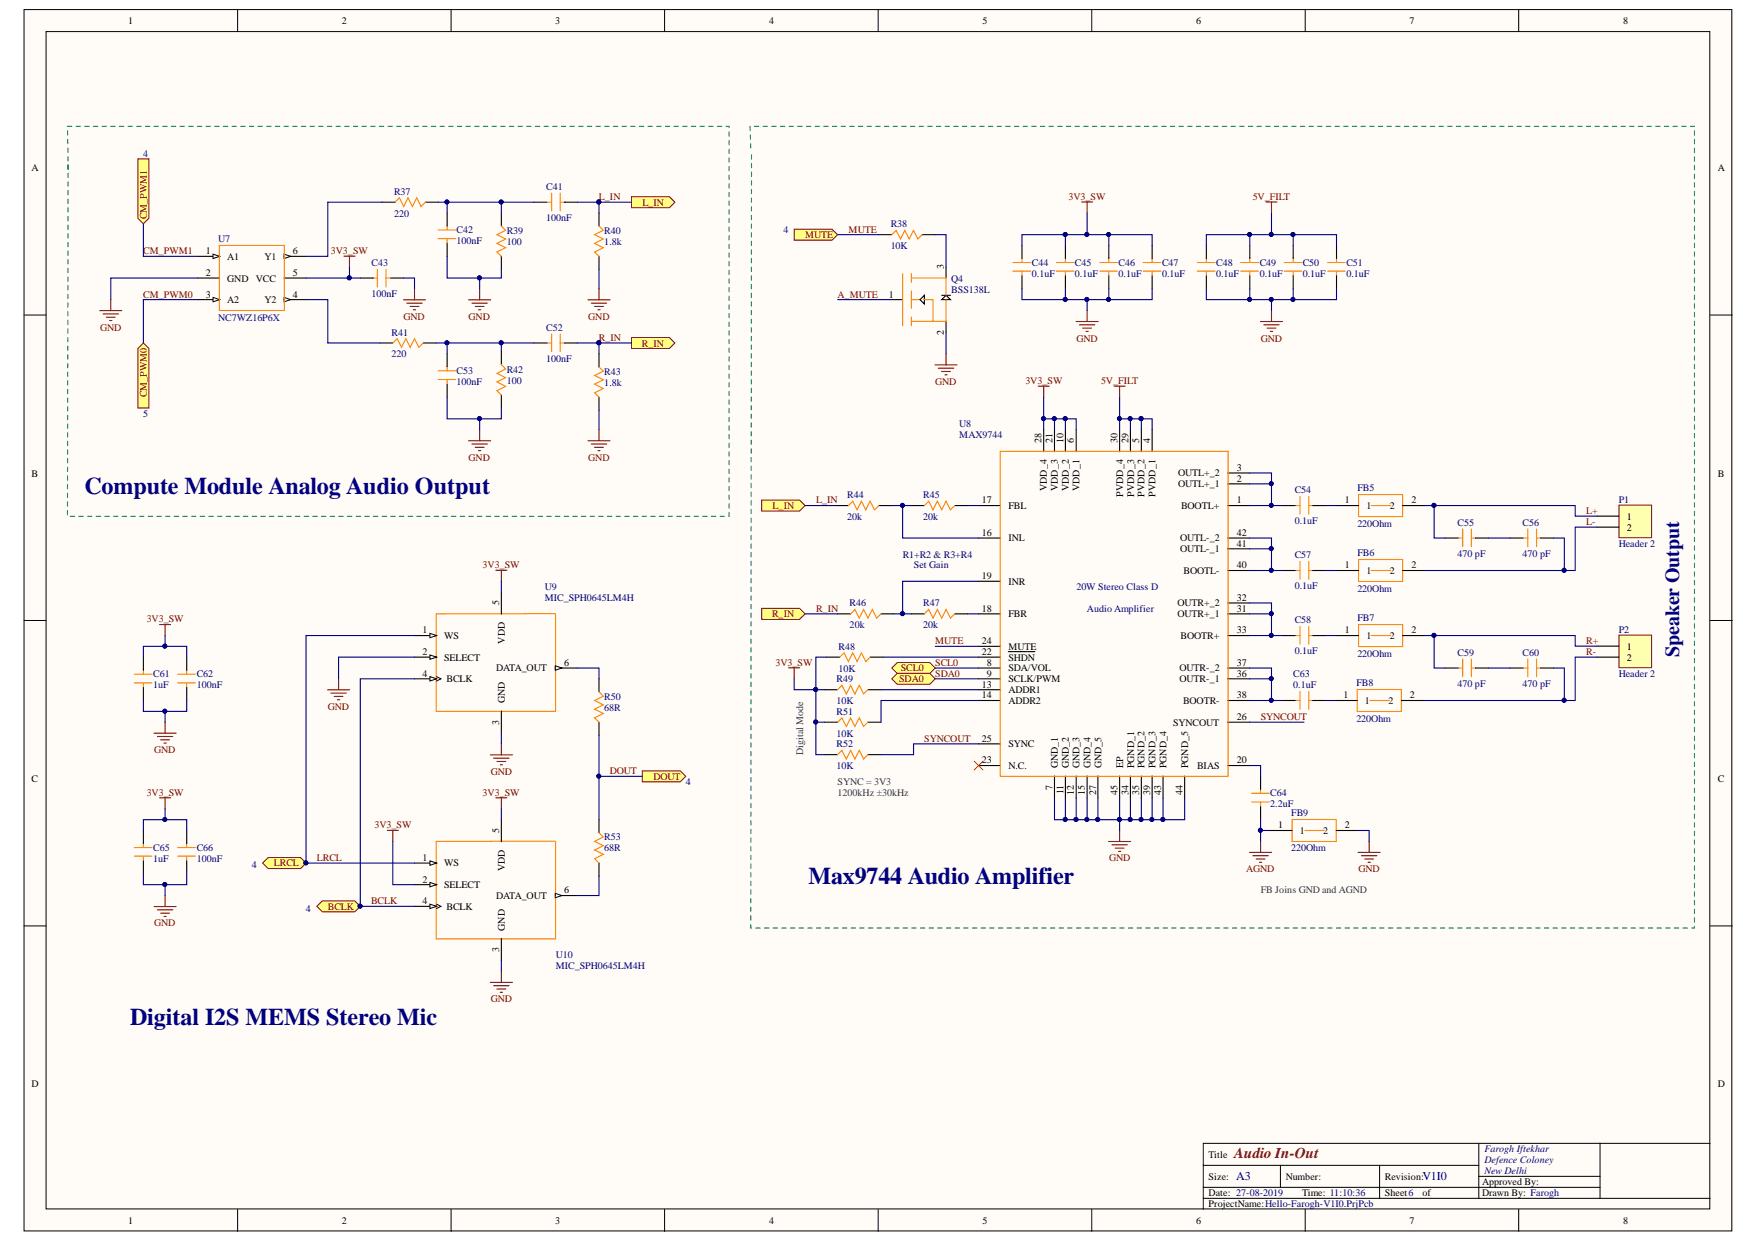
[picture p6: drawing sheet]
<svg xmlns="http://www.w3.org/2000/svg" width="297mm" height="210mm" viewBox="0 0 297 210" stroke-linecap="round" stroke-linejoin="round" font-family="sans-serif">
<defs><g id="words">
<g font-size="4.1" fill="#000080">
<text x="14.3" y="83.5">Compute Module Analog Audio Output</text>
<text x="136.6" y="149.4">Max9744 Audio Amplifier</text>
<text x="22" y="173.3">Digital I2S MEMS Stereo Mic</text>
</g>
<text font-size="3.4" fill="#000080" x="283.7" y="111.1" transform="rotate(-90 283.7 111.1)">Speaker Output</text>
<text font-size="2.5" fill="#800000" x="208.5" y="195.7">Audio In-Out</text>
<g font-size="2" fill="#000080">
<text x="208.9" y="199.5">A3</text>
<text x="240.3" y="199.5">V1I0</text>
</g>
<g font-size="1.7">
<text x="21.7" y="4.1">1</text>
<text x="57.8" y="4.1">2</text>
<text x="93.8" y="4.1">3</text>
<text x="129.9" y="4.1">4</text>
<text x="166" y="4.1">5</text>
<text x="202.1" y="4.1">6</text>
<text x="238.1" y="4.1">7</text>
<text x="274.3" y="4.1">8</text>
<text x="5.3" y="28.9">A</text>
<text x="290.3" y="28.9">A</text>
<text x="34.8" y="42.9">1</text>
<text x="34.8" y="46.7">2</text>
<text x="38.4" y="43.9">A1</text>
<text x="38.4" y="47.6">GND</text>
<text x="43.2" y="47.6">VCC</text>
<text x="44.7" y="43.9">Y1</text>
<text x="49.5" y="42.9">6</text>
<text x="49.5" y="46.7">5</text>
<text x="159.5" y="45.5" transform="rotate(-90 159.5 45.5)">3</text>
<text x="34.8" y="50.3">3</text>
<text x="38.4" y="51.2">A2</text>
<text x="44.7" y="51.2">Y2</text>
<text x="49.5" y="50.3">4</text>
<text x="150.2" y="50.3">1</text>
<text x="159.5" y="56.6" transform="rotate(-90 159.5 56.6)">2</text>
<text x="176" y="74.9" transform="rotate(-90 176 74.9)">28</text>
<text x="177.8" y="74.9" transform="rotate(-90 177.8 74.9)">21</text>
<text x="179.7" y="74.9" transform="rotate(-90 179.7 74.9)">10</text>
<text x="181.5" y="74.9" transform="rotate(-90 181.5 74.9)">6</text>
<text x="188.8" y="74.9" transform="rotate(-90 188.8 74.9)">30</text>
<text x="190.7" y="74.9" transform="rotate(-90 190.7 74.9)">29</text>
<text x="192.5" y="74.9" transform="rotate(-90 192.5 74.9)">5</text>
<text x="194.3" y="74.9" transform="rotate(-90 194.3 74.9)">4</text>
<text x="5.3" y="80.6">B</text>
<text x="176.9" y="82.9" transform="rotate(-90 176.9 82.9)">VDD_4</text>
<text x="178.8" y="82.9" transform="rotate(-90 178.8 82.9)">VDD_3</text>
<text x="180.6" y="82.9" transform="rotate(-90 180.6 82.9)">VDD_2</text>
<text x="182.4" y="82.9" transform="rotate(-90 182.4 82.9)">VDD_1</text>
<text x="189.8" y="83.9" transform="rotate(-90 189.8 83.9)">PVDD_4</text>
<text x="191.6" y="83.9" transform="rotate(-90 191.6 83.9)">PVDD_3</text>
<text x="193.4" y="83.9" transform="rotate(-90 193.4 83.9)">PVDD_2</text>
<text x="195.3" y="83.9" transform="rotate(-90 195.3 83.9)">PVDD_1</text>
<text x="199.1" y="82.3">OUTL+_1</text>
<text x="199.1" y="80.5">OUTL+_2</text>
<text x="209" y="81.4">2</text>
<text x="209" y="79.5">3</text>
<text x="290.3" y="80.6">B</text>
<text x="165.9" y="85">17</text>
<text x="170.4" y="86">FBL</text>
<text x="199.6" y="86">BOOTL+</text>
<text x="209" y="85">1</text>
<text x="227.2" y="85">1</text>
<text x="230.9" y="86">1</text>
<text x="234.8" y="86">2</text>
<text x="238.5" y="85">2</text>
<text x="274.9" y="87.8">1</text>
<text x="274.9" y="89.7">2</text>
<text x="165.9" y="90.5">16</text>
<text x="170.4" y="91.5">INL</text>
<text x="199.4" y="91.5">OUTL-_2</text>
<text x="199.4" y="93.3">OUTL-_1</text>
<text x="209" y="90.5">42</text>
<text x="209" y="92.4">41</text>
<text x="165.9" y="97.9">19</text>
<text x="170.4" y="98.8">INR</text>
<text x="200" y="97">BOOTL-</text>
<text x="209" y="101.5">32</text>
<text x="209" y="96">40</text>
<text x="227.2" y="96">1</text>
<text x="230.9" y="97">1</text>
<text x="234.8" y="97">2</text>
<text x="238.5" y="96">2</text>
<text x="71.4" y="107">1</text>
<text x="75" y="107.9">WS</text>
<text x="84.3" y="102.3" transform="rotate(-90 84.3 102.3)">5</text>
<text x="165.9" y="103.4">18</text>
<text x="170.4" y="104.3">FBR</text>
<text x="199" y="102.4">OUTR+_2</text>
<text x="199" y="104.3">OUTR+_1</text>
<text x="199.5" y="107.9">BOOTR+</text>
<text x="209" y="107">33</text>
<text x="209" y="103.4">31</text>
<text x="227.2" y="107">1</text>
<text x="230.9" y="107.9">1</text>
<text x="234.8" y="107.9">2</text>
<text x="238.5" y="107">2</text>
<text x="71.4" y="110.7">2</text>
<text x="75" y="111.7">SELECT</text>
<text x="83.8" y="113.4">DATA_OUT</text>
<text x="85.3" y="108.8" transform="rotate(-90 85.3 108.8)">VDD</text>
<text x="95.3" y="112.5">6</text>
<text x="165.9" y="110.7">22</text>
<text x="165.9" y="108.9">24</text>
<text x="166.7" y="112.5">8</text>
<text x="170.4" y="113.4">SDA/VOL</text>
<text x="170.4" y="111.7">SHDN</text>
<text x="170.4" y="109.8">MUTE</text>
<text x="199.3" y="113.4">OUTR-_2</text>
<text x="209" y="112.5">37</text>
<text x="274.9" y="109.8">1</text>
<text x="274.9" y="111.7">2</text>
<text x="71.4" y="114.4">4</text>
<text x="75.5" y="115.3">BCLK</text>
<text x="85.3" y="118.8" transform="rotate(-90 85.3 118.8)">GND</text>
<text x="165.9" y="116.2">13</text>
<text x="165.9" y="118">14</text>
<text x="166.7" y="114.4">9</text>
<text x="170.4" y="115.3">SCLK/PWM</text>
<text x="170.4" y="117.2">ADDR1</text>
<text x="170.4" y="118.9">ADDR2</text>
<text x="199.3" y="115.3">OUTR-_1</text>
<text x="199.9" y="118.9">BOOTR-</text>
<text x="209" y="118">38</text>
<text x="209" y="114.4">36</text>
<text x="227" y="118">1</text>
<text x="230.6" y="118.9">1</text>
<text x="234.6" y="118.9">2</text>
<text x="238.2" y="118">2</text>
<text x="84.3" y="122.5" transform="rotate(-90 84.3 122.5)">3</text>
<text x="165.9" y="125.4">25</text>
<text x="198.2" y="122.6">SYNCOUT</text>
<text x="209" y="121.7">26</text>
<text x="165.9" y="129">23</text>
<text x="170.4" y="126.3">SYNC</text>
<text x="170.4" y="129.9">N.C.</text>
<text x="178.8" y="129.8" transform="rotate(-90 178.8 129.8)">GND_1</text>
<text x="180.6" y="129.8" transform="rotate(-90 180.6 129.8)">GND_2</text>
<text x="182.4" y="129.8" transform="rotate(-90 182.4 129.8)">GND_3</text>
<text x="184.3" y="129.8" transform="rotate(-90 184.3 129.8)">GND_4</text>
<text x="186.1" y="129.8" transform="rotate(-90 186.1 129.8)">GND_5</text>
<text x="189.8" y="129.8" transform="rotate(-90 189.8 129.8)">EP</text>
<text x="191.6" y="129.8" transform="rotate(-90 191.6 129.8)">PGND_1</text>
<text x="193.4" y="129.8" transform="rotate(-90 193.4 129.8)">PGND_2</text>
<text x="195.3" y="129.8" transform="rotate(-90 195.3 129.8)">PGND_3</text>
<text x="197.1" y="129.8" transform="rotate(-90 197.1 129.8)">PGND_4</text>
<text x="200.8" y="129.8" transform="rotate(-90 200.8 129.8)">PGND_5</text>
<text x="202.3" y="129.9">BIAS</text>
<text x="209" y="129">20</text>
<text x="5.3" y="132.2">C</text>
<text x="177.8" y="133.5" transform="rotate(-90 177.8 133.5)">7</text>
<text x="179.7" y="134.2" transform="rotate(-90 179.7 134.2)">11</text>
<text x="181.5" y="134.3" transform="rotate(-90 181.5 134.3)">12</text>
<text x="183.3" y="134.3" transform="rotate(-90 183.3 134.3)">15</text>
<text x="185.2" y="134.3" transform="rotate(-90 185.2 134.3)">27</text>
<text x="188.8" y="134.3" transform="rotate(-90 188.8 134.3)">45</text>
<text x="190.7" y="134.3" transform="rotate(-90 190.7 134.3)">34</text>
<text x="192.5" y="134.3" transform="rotate(-90 192.5 134.3)">35</text>
<text x="194.3" y="134.3" transform="rotate(-90 194.3 134.3)">39</text>
<text x="196.2" y="134.3" transform="rotate(-90 196.2 134.3)">43</text>
<text x="199.8" y="134.3" transform="rotate(-90 199.8 134.3)">44</text>
<text x="290.3" y="132.2">C</text>
<text x="84.3" y="140.7" transform="rotate(-90 84.3 140.7)">5</text>
<text x="216" y="140">1</text>
<text x="219.6" y="140.9">1</text>
<text x="223.6" y="140.9">2</text>
<text x="227.2" y="140">2</text>
<text x="71.4" y="149.2">2</text>
<text x="71.4" y="145.5">1</text>
<text x="75" y="146.4">WS</text>
<text x="85.3" y="147.2" transform="rotate(-90 85.3 147.2)">VDD</text>
<text x="71.4" y="152.8">4</text>
<text x="75" y="150.1">SELECT</text>
<text x="75.5" y="153.8">BCLK</text>
<text x="83.8" y="151.9">DATA_OUT</text>
<text x="95.3" y="151">6</text>
<text x="84.3" y="160.9" transform="rotate(-90 84.3 160.9)">3</text>
<text x="85.3" y="157.3" transform="rotate(-90 85.3 157.3)">GND</text>
<text x="5.3" y="183.8">D</text>
<text x="290.3" y="183.8">D</text>
<text x="204.2" y="195.7">Title</text>
<text x="204.2" y="199.4">Size:</text>
<text x="204.2" y="202.2">Date: 27-08-2019</text>
<text x="217.2" y="199.4">Number:</text>
<text x="220" y="202.2">Time: 11:10:36</text>
<text x="234" y="199.4">Revision:</text>
<text x="234" y="202.2">Sheet6</text>
<text x="240.3" y="202.2">of</text>
<text x="250.4" y="200.3">Approved By:</text>
<text x="250.4" y="202.2">Drawn By: Farogh</text>
<text x="21.7" y="206.8">1</text>
<text x="57.8" y="206.8">2</text>
<text x="93.8" y="206.8">3</text>
<text x="129.9" y="206.8">4</text>
<text x="166" y="206.8">5</text>
<text x="202.1" y="206.8">6</text>
<text x="204.2" y="204.1">ProjectName:Hello-Farogh-V1I0.PrjPcb</text>
<text x="238.1" y="206.8">7</text>
<text x="274.3" y="206.8">8</text>
</g>
<g font-size="1.7" fill="#000080">
<text x="24.2" y="26.5">4</text>
<text x="66.6" y="32.9">R37</text>
<text x="92.3" y="32.1">C41</text>
<text x="36.9" y="40.9">U7</text>
<text x="66.6" y="36.6">220</text>
<text x="77.2" y="39.4">C42</text>
<text x="77.2" y="41.2">100nF</text>
<text x="85.6" y="39.5">R39</text>
<text x="85.6" y="41.3">100</text>
<text x="92.3" y="37.3">100nF</text>
<text x="102.1" y="39.5">R40</text>
<text x="102.1" y="41.3">1.8k</text>
<text x="132.4" y="39.3">4</text>
<text x="150.5" y="38.4">R38</text>
<text x="62.8" y="45">C43</text>
<text x="150.5" y="42.1">10K</text>
<text x="160.7" y="47.6">Q4</text>
<text x="174.4" y="44.9">C44</text>
<text x="174.4" y="46.7">0.1uF</text>
<text x="181.6" y="44.9">C45</text>
<text x="181.6" y="46.7">0.1uF</text>
<text x="189" y="44.9">C46</text>
<text x="189" y="46.7">0.1uF</text>
<text x="196.4" y="44.9">C47</text>
<text x="196.4" y="46.7">0.1uF</text>
<text x="205.5" y="44.9">C48</text>
<text x="205.5" y="46.7">0.1uF</text>
<text x="212.8" y="44.9">C49</text>
<text x="212.8" y="46.7">0.1uF</text>
<text x="220.1" y="44.9">C50</text>
<text x="220.1" y="46.7">0.1uF</text>
<text x="227.5" y="44.9">C51</text>
<text x="227.5" y="46.7">0.1uF</text>
<text x="62.8" y="50.2">100nF</text>
<text x="160.7" y="49.4">BSS138L</text>
<text x="36.9" y="54.2">NC7WZ16P6X</text>
<text x="66.2" y="56.7">R41</text>
<text x="92.3" y="55.9">C52</text>
<text x="66.2" y="60.4">220</text>
<text x="77.2" y="63.2">C53</text>
<text x="77.2" y="65.1">100nF</text>
<text x="85.6" y="63">R42</text>
<text x="85.6" y="64.8">100</text>
<text x="92.3" y="61.1">100nF</text>
<text x="102.1" y="63.3">R43</text>
<text x="102.1" y="65.2">1.8k</text>
<text x="24.2" y="70.4">5</text>
<text x="162.1" y="72.1">U8</text>
<text x="162.1" y="74">MAX9744</text>
<text x="218.8" y="83.3">C54</text>
<text x="229.3" y="83">FB5</text>
<text x="143.1" y="84.2">R44</text>
<text x="143.1" y="87.8">20k</text>
<text x="156" y="84.2">R45</text>
<text x="156" y="87.8">20k</text>
<text x="218.8" y="88.6">0.1uF</text>
<text x="229.3" y="89">220Ohm</text>
<text x="246.3" y="88.8">C55</text>
<text x="257.3" y="88.8">C56</text>
<text x="273.5" y="85">P1</text>
<text x="152.5" y="94.2">R1+R2 &amp; R3+R4</text>
<text x="218.8" y="94.3">C57</text>
<text x="229.3" y="94">FB6</text>
<text x="246.3" y="94.1">470 pF</text>
<text x="257.3" y="94.1">470 pF</text>
<text x="273.5" y="92.5">Header 2</text>
<text x="92" y="99.7">U9</text>
<text x="92" y="101.5">MIC_SPH0645LM4H</text>
<text x="154.4" y="96">Set Gain</text>
<text x="181.9" y="99.7">20W Stereo Class D</text>
<text x="218.8" y="99.6">0.1uF</text>
<text x="229.3" y="100">220Ohm</text>
<text x="143.6" y="102.4">R46</text>
<text x="143.6" y="106.2">20k</text>
<text x="156" y="102.4">R47</text>
<text x="156" y="106.2">20k</text>
<text x="183.7" y="103.4">Audio Amplifier</text>
<text x="218.8" y="105.3">C58</text>
<text x="229.3" y="105">FB7</text>
<text x="273.5" y="107">P2</text>
<text x="141.7" y="109.8">R48</text>
<text x="141.7" y="113.5">10K</text>
<text x="218.8" y="110.6">0.1uF</text>
<text x="229.3" y="111">220Ohm</text>
<text x="246.3" y="110.8">C59</text>
<text x="257.3" y="110.8">C60</text>
<text x="25.9" y="114.4">C61</text>
<text x="25.9" y="116.3">1uF</text>
<text x="33.2" y="114.4">C62</text>
<text x="33.2" y="116.3">100nF</text>
<text x="102.1" y="118.3">R50</text>
<text x="141.4" y="115.3">R49</text>
<text x="141.4" y="119">10K</text>
<text x="218.5" y="114.4">C63</text>
<text x="218.5" y="116.2">0.1uF</text>
<text x="229.2" y="116">FB8</text>
<text x="246.3" y="116.1">470 pF</text>
<text x="257.3" y="116.1">470 pF</text>
<text x="273.5" y="114.4">Header 2</text>
<text x="102.1" y="120.1">68R</text>
<text x="141.4" y="120.8">R51</text>
<text x="141.4" y="124.5">10K</text>
<text x="229.2" y="122">220Ohm</text>
<text x="141.4" y="126.3">R52</text>
<text x="141.4" y="130">10K</text>
<text x="115.9" y="132.7">4</text>
<text x="214.6" y="134.6">C64</text>
<text x="214.6" y="136.4">2.2uF</text>
<text x="218.2" y="137.9">FB9</text>
<text x="25.9" y="143.8">C65</text>
<text x="33.2" y="143.8">C66</text>
<text x="102.1" y="142">R53</text>
<text x="102.1" y="143.9">68R</text>
<text x="218.2" y="143.9">220Ohm</text>
<text x="25.9" y="145.6">1uF</text>
<text x="33.2" y="145.6">100nF</text>
<text x="42.6" y="146.7">4</text>
<text x="51.7" y="154.1">4</text>
<text x="93.9" y="162">U10</text>
<text x="93.9" y="163.8">MIC_SPH0645LM4H</text>
<text x="250.8" y="194.8">Farogh Iftekhar</text>
<text x="250.8" y="196.6">Defence Coloney</text>
<text x="250.8" y="198.5">New Delhi</text>
</g>
<g font-size="1.7" fill="#800000">
<text x="101.2" y="33.8">L_IN</text>
<text x="108.5" y="34.7">L_IN</text>
<text x="180.5" y="33.8">3V3_SW</text>
<text x="211.7" y="33.8">5V_FILT</text>
<text x="24.8" y="37" transform="rotate(-90 24.8 37)">CM_PWM1</text>
<text x="136" y="40.2">MUTE</text>
<text x="143.4" y="39.3">MUTE</text>
<text x="24.2" y="42.9">CM_PWM1</text>
<text x="55.9" y="42.9">3V3_SW</text>
<text x="24.2" y="50.3">CM_PWM0</text>
<text x="141.5" y="50.3">A_MUTE</text>
<text x="16.9" y="55.9">GND</text>
<text x="68.2" y="54">GND</text>
<text x="79.2" y="54">GND</text>
<text x="99.4" y="54">GND</text>
<text x="101.2" y="57.6">R_IN</text>
<text x="108.5" y="58.6">R_IN</text>
<text x="181.9" y="57.7">GND</text>
<text x="213" y="57.7">GND</text>
<text x="158" y="65">GND</text>
<text x="173.3" y="64.9">3V3_SW</text>
<text x="186" y="64.9">5V_FILT</text>
<text x="24.8" y="67.1" transform="rotate(-90 24.8 67.1)">CM_PWM0</text>
<text x="79.2" y="77.8">GND</text>
<text x="99.4" y="77.8">GND</text>
<text x="130.5" y="86">L_IN</text>
<text x="137.9" y="85">L_IN</text>
<text x="268" y="86.9">L+</text>
<text x="268" y="88.8">L-</text>
<text x="81.6" y="96">3V3_SW</text>
<text x="24.8" y="105.2">3V3_SW</text>
<text x="130.5" y="104.3">R_IN</text>
<text x="137.9" y="103.4">R_IN</text>
<text x="131" y="112.5">3V3_SW</text>
<text x="152.2" y="113.4">SCL0</text>
<text x="158" y="112.5">SCL0</text>
<text x="158" y="108.9">MUTE</text>
<text x="268" y="108.9">R+</text>
<text x="268" y="110.7">R-</text>
<text x="55.4" y="119.9">GND</text>
<text x="151.9" y="115.3">SDA0</text>
<text x="158" y="114.4">SDA0</text>
<text x="156.2" y="125.4">SYNCOUT</text>
<text x="213" y="121.7">SYNCOUT</text>
<text x="26.1" y="127.3">GND</text>
<text x="82.9" y="130.9">GND</text>
<text x="103" y="130.8">DOUT</text>
<text x="110.4" y="131.8">DOUT</text>
<text x="24.8" y="134.5">3V3_SW</text>
<text x="81.6" y="134.5">3V3_SW</text>
<text x="63.3" y="140">3V3_SW</text>
<text x="46.3" y="146.4">LRCL</text>
<text x="53.6" y="145.5">LRCL</text>
<text x="187.4" y="145.6">GND</text>
<text x="210.6" y="147.4">AGND</text>
<text x="229.5" y="147.4">GND</text>
<text x="55.4" y="153.8">BCLK</text>
<text x="62.7" y="152.8">BCLK</text>
<text x="26.1" y="156.5">GND</text>
<text x="82.9" y="169.4">GND</text>
</g>
<g font-size="1.7" fill="#323543">
<text x="135.7" y="127.6" transform="rotate(-90 135.7 127.6)">Digital Mode</text>
<text x="141.5" y="134.5">1200kHz ±30kHz</text>
<text x="141.5" y="132.7">SYNC = 3V3</text>
<text x="213" y="151">FB Joins GND and AGND</text>
</g>
</g></defs>
<g fill="#fffcf8" stroke="#000" stroke-width=".17">
<path d="M4.1 1.6h288.5v206.4h-288.5z"/>
<path d="M7.8 5.3h281.1v199h-281.1z"/>
</g>
<g fill="none" stroke="#000" stroke-width=".17">
<path d="M40.1 1.6v3.7M76.2 1.6v3.7M112.3 1.6v3.7M148.4 1.6v3.7M184.5 1.6v3.7M220.5 1.6v3.7M256.6 1.6v3.7M4.1 53.2h3.7M289 53.2h3.7M4.1 104.9h3.7M289 104.9h3.7M4.1 156.5h3.7"/>
<path d="M289 156.5h3.7M203.3 196.9h46.6M216.3 196.9v3.8M233.1 196.9v5.6M249.9 193.2v9.3M249.9 198.8h20.4M270.3 193.2h-67v11.2M289 193.2h-18.7v9.3M40.1 204.4v3.7M76.2 204.4v3.7M112.3 204.4v3.7M148.4 204.4v3.7"/>
<path d="M184.5 204.4v3.7M203.3 202.5h85.7M203.3 200.7h67M220.5 204.4v3.7M256.6 204.4v3.7"/>
</g>
<g fill="none" stroke="#000" stroke-width=".19">
<path d="M176.3 72.6v3.7M178.2 72.6v3.7M180 72.6v3.7M181.8 72.6v3.7M189.2 72.6v3.7M191 72.6v3.7M192.8 72.6v3.7M194.7 72.6v3.7M207.4 79.9h3.8M165.3 85.4h3.8M165.3 90.9h3.8M165.3 98.2h3.8"/>
<path d="M207.4 85.4h3.8M207.4 81.8h3.8M207.4 90.9h3.8M207.4 92.8h3.8M207.4 96.4h3.8M216.7 85.4h2.2M216.7 96.4h2.2M221.8 85.4h2.2M221.8 96.4h2.2M225.8 85.4h3.7M225.8 96.4h3.7M237 85.4h3.7"/>
<path d="M237 96.4h3.7M165.3 112.9h3.8M165.3 114.7h3.8M165.3 116.6h3.8M165.3 118.4h3.8M165.3 103.7h3.8M165.3 111.1h3.8M165.3 109.2h3.8M170.4 110.1h.8M171.3 110.1h2.3M173.7 110.1h1.2M207.4 112.9h3.8"/>
<path d="M207.4 114.7h3.8M207.4 118.4h3.8M207.4 103.7h3.8M207.4 107.4h3.8M207.4 101.9h3.8M216.7 118.4h2.2M216.7 107.4h2.2M221.8 118.4h2.2M221.8 107.4h2.2M225.6 118.4h3.7M225.8 107.4h3.7M236.8 118.4h3.7"/>
<path d="M237 107.4h3.7M165.3 129.4h3.8M165.3 125.7h3.8M178.2 131.1v3.8M180 131.1v3.8M181.8 131.1v3.8M183.7 131.1v3.8M185.5 131.1v3.8M189.2 131.1v3.8M191 131.1v3.8M192.8 131.1v3.8M194.7 131.1v3.8"/>
<path d="M196.5 131.1v3.8M200.2 131.1v3.8M207.4 129.4h3.8M207.4 122.1h3.8M213 131.2v2.2M213 136.3v2.2M214.6 140.4h3.7M225.8 140.4h3.7"/>
</g>
<g fill="none" stroke="#fd8300" stroke-width=".19">
<path d="M169 76.3h38.5v54.9h-38.5zM218.9 85.4h.8M218.9 96.4h.8M221.1 83.9v3M221.1 94.9v3M221.1 85.4h.8M221.1 96.4h.8M229.5 83.6h7.5v3.7h-7.5zM229.5 94.6h7.5v3.7h-7.5zM231.7 85.4h3.3M231.7 96.4h3.3M218.9 118.4h.8"/>
<path d="M218.9 107.4h.8M221.1 118.4h.8M221.1 107.4h.8M221.1 105.9v3M221.1 116.9v3M229.3 116.5h7.5v3.7h-7.5zM229.5 105.6h7.5v3.7h-7.5zM231.5 118.4h3.3M231.7 107.4h3.3M211.5 134.1h3M213 133.3v.8M213 135.5v.8"/>
<path d="M218.3 138.5h7.5v3.7h-7.5zM220.5 140.4h3.3"/>
</g>
<path d="M219.7 83.9v3M219.7 94.9v3M219.7 105.9v3M219.7 116.9v3M211.5 135.5h3" fill="none" stroke="#f77800" stroke-width=".19"/>
<path d="M211.1 144.1h3.8M211.7 144.6h2.6M212.2 145.2h1.5M212.8 145.7h.4M213 142.2v1.9M229.5 144.1h3.7M230 144.6h2.6M230.6 145.2h1.5M231.1 145.7h.4M231.3 142.2v1.9" fill="none" stroke="#800000" stroke-width=".19"/>
<path d="M273.5 85.4h5.6v5.5h-5.6z" fill="#ffffb0" stroke="#800000" stroke-width=".17"/>
<path d="M244.2 90.9h2.2M249.3 90.9h2.2M255.2 90.9h2.1M260.3 90.9h2.2M269.8 87.2h3.7M269.8 89.1h3.7" fill="none" stroke="#000" stroke-width=".19"/>
<path d="M247.1 89.4v3M258.2 89.4v3" fill="none" stroke="#f77800" stroke-width=".19"/>
<path d="M246.4 90.9h.7M248.6 89.4v3M248.6 90.9h.8M257.4 90.9h.8M259.6 90.9h.8M259.6 89.4v3" fill="none" stroke="#fd8300" stroke-width=".19"/>
<path d="M273.5 107.3h5.6v5.5h-5.6z" fill="#ffffb0" stroke="#800000" stroke-width=".17"/>
<g fill="none" stroke="#000" stroke-width=".19">
<path d="M148.5 39.7h2.2M155.8 39.7h2.2M150.7 50.6h1.8M155.5 50.6l.7-.7v1.5zM159.1 50.6l.7-.7 .8 .7zM159.1 49.9h1.5M159.8 45.1v1.9M159.8 54.3v1.8M172.7 41.5v2.2M172.7 46.6v2.2M180 41.5v2.2M180 46.6v2.2"/>
<path d="M187.4 41.5v2.2M187.4 46.6v2.2M194.7 41.5v2.2M194.7 46.6v2.2M203.8 41.5v2.2M203.8 46.6v2.2M211.2 41.5v2.2M211.2 46.6v2.2M218.5 41.5v2.2M218.5 46.6v2.2M225.8 41.5v2.2M225.8 46.6v2.2"/>
<path d="M141.2 85.4h2.1M148.5 85.4h2.2M154 85.4h2.2M161.3 85.4h2.2M139.3 116.6h2.2M139.7 111.1h2.2M141.5 103.7h2.2M146.6 116.6h2.3M147 111.1h2.2M148.9 103.7h2.2M154 103.7h2.2M161.3 103.7h2.2"/>
<path d="M244.2 112.9h2.2M249.3 112.9h2.2M255.2 112.9h2.1M260.3 112.9h2.2M269.8 109.2h3.7M269.8 111.1h3.7M139.3 122.1h2.2M139.3 127.5h2.2M146.6 122.1h2.3M146.6 127.5h2.3M84.7 158.6v3.7M93.8 151.4h3.7"/>
</g>
<path d="M171.2 45.8h2.9M178.5 45.8h3M185.8 45.8h3M193.1 45.8h3M202.3 45.8h3M209.6 45.8h3M217 45.8h3M224.3 45.8h3M247.1 111.4v3M258.2 111.4v3" fill="none" stroke="#f77800" stroke-width=".19"/>
<g fill="none" stroke="#fd8300" stroke-width=".19">
<path d="M150.7 39.7l.7-.8 .8 1.5 .7-1.5 .7 1.5 .8-1.5 .7 1.5 .7-.7M152.5 46.2v8.8M154 46.2v1.5M154 49.2v2.9M154 53.6v1.4M154 47h5.8v2.9M154 50.6h1.5M156.2 50.6h1.5v3.7M159.8 50.6v3.7h-5.8M171.2 44.4h2.9M172.7 43.6v.8M172.7 45.8v.8"/>
<path d="M178.5 44.4h3M180 43.6v.8M180 45.8v.8M185.8 44.4h3M187.4 43.6v.8M187.4 45.8v.8M193.1 44.4h3M194.7 43.6v.8M194.7 45.8v.8M202.3 44.4h3M203.8 43.6v.8M203.8 45.8v.8"/>
<path d="M209.6 44.4h3M211.2 43.6v.8M211.2 45.8v.8M217 44.4h3M218.5 43.6v.8M218.5 45.8v.8M224.3 44.4h3M225.8 43.6v.8M225.8 45.8v.8M143.3 85.4l.8-.7 .7 1.5 .7-1.5 .8 1.5 .7-1.5 .8 1.5 .7-.8M156.2 85.4l.7-.7 .8 1.5 .7-1.5 .7 1.5 .7-1.5 .8 1.5 .7-.8M141.5 116.6l.8-.8 .7 1.5 .7-1.5 .7 1.5 .8-1.5 .7 1.5 .7-.7"/>
<path d="M141.9 111.1l.7-.8 .7 1.5 .8-1.5 .7 1.5 .7-1.5 .8 1.5 .7-.7M143.7 103.7l.7-.7 .8 1.5 .7-1.5 .7 1.5 .8-1.5 .7 1.5 .8-.8M156.2 103.7l.7-.7 .8 1.5 .7-1.5 .7 1.5 .7-1.5 .8 1.5 .7-.8M246.4 112.9h.7M248.6 111.4v3M248.6 112.9h.8M257.4 112.9h.8M259.6 112.9h.8M259.6 111.4v3M141.5 122.1l.8-.8 .7 1.5 .7-1.5 .7 1.5 .8-1.5 .7 1.5 .7-.7M141.5 127.5l.8-.7 .7 1.5 .7-1.5 .7 1.5 .8-1.5 .7 1.5 .7-.8M93.8 142.2h-20.1v16.5h20.2v-16.5"/>
</g>
<g fill="none" stroke="#800000" stroke-width=".19">
<path d="M182.8 34.1h1.8M183.7 34.1v1.9M213.9 34.1h1.9M214.8 34.1v1.9M159.8 59.8v1.9M181.8 54.3h3.7M182.4 54.9h2.6M182.9 55.5h1.5M183.5 56h.4M183.7 52.5v1.8M213 54.3h3.7M213.5 54.9h2.6"/>
<path d="M214.1 55.5h1.5M214.7 56h.3M214.8 52.5v1.8M158 61.7h3.7M158.5 62.2h2.7M159.1 62.8h1.5M159.7 63.3h.3M175.4 65.3h1.9M176.3 65.3v1.8M188.2 65.3h1.9M189.2 65.3v1.8M133.3 112.9h1.8"/>
<path d="M134.2 112.9v1.8M187.3 142.2h3.7M187.9 142.8h2.6M188.4 143.3h1.5M189 143.9h.4M189.2 140.4v1.8"/>
</g>
<path d="M164.6 128.6l1.5 1.5M166.1 128.6l-1.5 1.5" fill="none" stroke="#f00" stroke-width=".17"/>
<path d="M93.8 151l1.1 .4-1.1 .3z" fill="#fffcf8"/>
<path d="M73.8 152.8l.7 .4-.7 .3M93.8 151l1.1 .4-1.1 .3z" fill="none" stroke="#000" stroke-width=".17"/>
<path d="M84.7 138.5v3.8M70 153.2h3.8" fill="none" stroke="#000" stroke-width=".19"/>
<path d="M72.6 152.8l1.2 .4-1.2 .3z" fill="#fffcf8"/>
<path d="M72.6 152.8l1.2 .4-1.2 .3z" fill="none" stroke="#000" stroke-width=".17"/>
<path d="M70 149.5h3.8" fill="none" stroke="#000" stroke-width=".19"/>
<path d="M72.6 149.1l1.2 .4-1.2 .4z" fill="#fffcf8"/>
<path d="M72.6 149.1l1.2 .4-1.2 .4z" fill="none" stroke="#000" stroke-width=".17"/>
<path d="M70 145.9h3.8" fill="none" stroke="#000" stroke-width=".19"/>
<path d="M72.6 145.5l1.2 .4-1.2 .3z" fill="#fffcf8"/>
<path d="M72.6 145.5l1.2 .4-1.2 .3z" fill="none" stroke="#000" stroke-width=".17"/>
<path d="M93.8 103.7h-20.1v16.5h20.2v-16.5" fill="none" stroke="#fd8300" stroke-width=".19"/>
<path d="M93.8 112.9h3.7M84.7 120.2v3.7" fill="none" stroke="#000" stroke-width=".19"/>
<path d="M93.8 112.5l1.1 .4-1.1 .4z" fill="#fffcf8"/>
<path d="M73.8 114.4l.7 .3-.7 .4M93.8 112.5l1.1 .4-1.1 .4z" fill="none" stroke="#000" stroke-width=".17"/>
<path d="M70 114.7h3.8M84.7 100.1v3.7" fill="none" stroke="#000" stroke-width=".19"/>
<path d="M72.6 114.4l1.2 .3-1.2 .4z" fill="#fffcf8"/>
<path d="M72.6 114.4l1.2 .3-1.2 .4z" fill="none" stroke="#000" stroke-width=".17"/>
<path d="M70 111.1h3.8" fill="none" stroke="#000" stroke-width=".19"/>
<path d="M72.6 110.7l1.2 .4-1.2 .3z" fill="#fffcf8"/>
<path d="M72.6 110.7l1.2 .4-1.2 .3z" fill="none" stroke="#000" stroke-width=".17"/>
<path d="M70 107.4h3.8" fill="none" stroke="#000" stroke-width=".19"/>
<path d="M72.6 107l1.2 .4-1.2 .4z" fill="#fffcf8"/>
<path d="M72.6 107l1.2 .4-1.2 .4z" fill="none" stroke="#000" stroke-width=".17"/>
<path d="M33.4 43.3h3.7" fill="none" stroke="#000" stroke-width=".19"/>
<path d="M36 43l1.1 .3-1.1 .4z" fill="#fffcf8"/>
<path d="M36 43l1.1 .3-1.1 .4z" fill="none" stroke="#000" stroke-width=".17"/>
<path d="M33.4 47h3.7M33.4 50.6h3.7" fill="none" stroke="#000" stroke-width=".19"/>
<path d="M36 50.3l1.1 .3-1.1 .4z" fill="#fffcf8"/>
<path d="M36 50.3l1.1 .3-1.1 .4z" fill="none" stroke="#000" stroke-width=".17"/>
<path d="M48 43.3h3.7" fill="none" stroke="#000" stroke-width=".19"/>
<path d="M48 43l1.1 .3-1.1 .4z" fill="#fffcf8"/>
<path d="M48 43l1.1 .3-1.1 .4z" fill="none" stroke="#000" stroke-width=".17"/>
<path d="M48 47h3.7M48 50.6h3.7" fill="none" stroke="#000" stroke-width=".19"/>
<path d="M48 50.3l1.1 .3-1.1 .4z" fill="#fffcf8"/>
<path d="M48 50.3l1.1 .3-1.1 .4z" fill="none" stroke="#000" stroke-width=".17"/>
<g fill="none" stroke="#fd8300" stroke-width=".19">
<path d="M66.7 34.2l.8-.8 .7 1.5 .7-1.5 .8 1.5 .7-1.5 .7 1.5 .8-.7M74 38.9h3M75.5 38.1v.8M84.7 38.2l.7 .7-1.4 .8 1.4 .7-1.4 .7 1.4 .8-1.4 .7 .7 .7M92.5 34.2h.7M93.2 32.6v3M94.7 32.6v3M94.7 34.2h.8M101.2 38.2l.7 .7-1.4 .8 1.4 .7-1.4 .7 1.4 .8-1.4 .7 .7 .7M37.1 41.5h10.9v11h-10.9zM63 47h.8M63.8 45.5v3"/>
<path d="M65.2 45.5v3M65.2 47h.8M66.4 58l.7-.8 .7 1.5 .8-1.5 .7 1.5 .7-1.5 .8 1.5 .7-.7M74 40.3h3M75.5 40.3v.8M92.5 58h.7M93.2 56.4v3M94.7 56.4v3M94.7 58h.8M74 64.1h3M74 62.7h3M75.5 61.9v.8"/>
<path d="M75.5 64.1v.8M84.7 61.6l.7 .8-1.4 .7 1.4 .7-1.4 .8 1.4 .7-1.4 .7 .7 .8M101.2 62l.7 .7-1.4 .8 1.4 .7-1.4 .7 1.4 .8-1.4 .7 .7 .7"/>
</g>
<g fill="none" stroke="#000" stroke-width=".19">
<path d="M64.5 34.2h2.2M71.9 34.2h2.2M75.5 36v2.2M84.7 36v2.2M90.2 34.2h2.2M95.3 34.2h2.2M101.2 36v2.2M60.9 47h2.2M64.2 58h2.2M66 47h2.2M71.5 58h2.2M75.5 41.1v2.2"/>
<path d="M75.5 59.8v2.2M84.7 43.3v2.2M84.7 59.4v2.2M90.2 58h2.2M95.3 58h2.2M101.2 43.3v2.2M101.2 59.8v2.2M75.5 64.9v2.2M84.7 66.8v2.2M101.2 67.1v2.2"/>
</g>
<g fill="none" stroke="#800000" stroke-width=".19">
<path d="M16.9 52.5h3.7M17.4 53.1h2.6M18 53.6h1.5M18.5 54.2h.4M18.7 50.6v1.9M58.1 43.3h1.9M59 43.3v1.8M68.2 50.7h3.7M68.7 51.2h2.6M69.3 51.8h1.5M69.9 52.3h.3M70 48.8v1.9"/>
<path d="M79.2 50.7h3.7M79.7 51.2h2.6M80.3 51.8h1.5M80.9 52.3h.3M81 48.8v1.9M99.3 50.7h3.8M99.9 51.2h2.6M100.5 51.8h1.5M101 52.3h.4M101.2 48.8v1.9M79.2 74.5h3.7M79.7 75h2.6"/>
<path d="M80.3 75.6h1.5M80.9 76.2h.3M81 72.6v1.9M99.3 74.5h3.8M99.9 75h2.6M100.5 75.6h1.5M101 76.2h.4M101.2 72.6v1.9"/>
</g>
<g fill="#000080" stroke="#000080" stroke-width=".17">
<circle cx="101.2" cy="34.1" r=".34"/>
<circle cx="101.2" cy="57.9" r=".34"/>
</g>
<path d="M11.5 28.7l-.1-7.3h111.8v65.9h-111.8l.1-59.9M126.9 25l-.2-3.6h159.6v135.4h-159.4l.1-131.2" fill="none" stroke="#17855c" stroke-width=".19" stroke-dasharray=".7 .7"/>
<g fill="#ffff80" stroke="#800000" stroke-width=".17">
<path d="M106.7 33.2h6.4l.9 1-.9 .9h-6.4z" fill-rule="evenodd"/>
<path d="M106.7 57h6.4l.9 1-.9 .9h-6.4z" fill-rule="evenodd"/>
<path d="M128.7 84.5h6.4l.9 .9-.9 1h-6.4z" fill-rule="evenodd"/>
<path d="M128.7 102.8h6.4l.9 .9-.9 1h-6.4z" fill-rule="evenodd"/>
<path d="M23.3 26.8h1.9v10.1l-1 .9-.9-.9z" fill-rule="evenodd"/>
<path d="M23.3 58.9l.9-.9 1 .9v10.1h-1.9z" fill-rule="evenodd"/>
<path d="M150.7 112.9l.9-.9h5.5l.9 .9-.9 .9h-5.5z" fill-rule="evenodd"/>
<path d="M150.7 114.7l.9-.9h5.5l.9 .9-.9 1h-5.5z" fill-rule="evenodd"/>
</g>
<g fill="none" stroke="#800000" stroke-width=".19">
<path d="M83.8 96.4h1.8M84.7 96.4v1.8M55.3 116.6h3.8M55.9 117.1h2.6M56.5 117.7h1.5M57 118.3h.4M57.2 114.7v1.9M82.8 127.6h3.8M83.4 128.1h2.6M83.8 134.8h1.8M84 128.7h1.5M84.5 129.3h.4"/>
<path d="M84.7 125.7v1.9M84.7 134.8v1.9M65.4 140.3h1.9M66.4 140.3v1.9M82.8 166h3.8M83.4 166.6h2.6M84 167.1h1.5M84.5 167.7h.4M84.7 164.2v1.8"/>
</g>
<path d="M101.2 114.7v2.2M101.2 122.1v2.1M101.2 138.5v2.2M101.2 145.9v2.2" fill="none" stroke="#000" stroke-width=".19"/>
<path d="M101.2 116.9l.7 .8-1.4 .7 1.4 .7-1.4 .8 1.4 .7-1.4 .7 .7 .8M101.2 140.7l.7 .8-1.4 .7 1.4 .7-1.4 .8 1.4 .7-1.4 .7 .7 .8" fill="none" stroke="#fd8300" stroke-width=".19"/>
<path d="M53.5 153.2l1-1h5.4l1 1-1 .9h-5.4z" fill-rule="evenodd" fill="#ffff80" stroke="#800000" stroke-width=".17"/>
<circle cx="60.8" cy="153.1" r=".34" fill="#000080" stroke="#000080" stroke-width=".17"/>
<path d="M44.4 145.9l.9-1h5.5l.9 1-.9 .9h-5.5z" fill-rule="evenodd" fill="#ffff80" stroke="#800000" stroke-width=".17"/>
<circle cx="51.7" cy="145.8" r=".34" fill="#000080" stroke="#000080" stroke-width=".17"/>
<path d="M108.5 130.3h6.4l1 .9-1 .9h-6.4z" fill-rule="evenodd" fill="#ffff80" stroke="#800000" stroke-width=".17"/>
<g fill="none" stroke="#fd8300" stroke-width=".19">
<path d="M22.7 115.4h3M22.7 113.9h3M24.2 113.1v.8M24.2 115.4v.7M30 115.4h3M30 113.9h3M31.5 113.1v.8M31.5 115.4v.7M22.7 144.7h3M22.7 143.2h3M24.2 142.4v.8M24.2 144.7v.7"/>
<path d="M30 144.7h3M30 143.2h3M31.5 142.4v.8M31.5 144.7v.7"/>
</g>
<path d="M24.2 111.1v2.2M24.2 116.2v2.2M31.5 111.1v2.2M31.5 116.2v2.2M24.2 140.4v2.2M24.2 145.5v2.2M31.5 140.4v2.2M31.5 145.5v2.2" fill="none" stroke="#000" stroke-width=".19"/>
<g fill="none" stroke="#000080" stroke-width=".19">
<path d="M24.2 37.8v5.5h9.2M64.5 34.2h-9.1v9.1h-3.7M74.1 34.2h1.4v1.8M75.5 34.2h9.2v1.8M84.7 34.2h5.5M97.5 34.2h3.7v1.8M101.2 34.2h5.5M141.5 39.7h7M158 39.7h1.8v5.4M180 39.7h7.4v1.8M183.7 36v3.7M187.4 39.7h7.3v1.8"/>
<path d="M211.2 39.7h7.3v1.8M214.8 36v3.7M218.5 39.7h7.3v1.8M33.4 50.6h-9.2v7.4M33.4 47h-14.7v3.6M51.7 50.6h3.7v7.4h8.8M51.7 47h9.2M59 45.1v1.9M68.2 47h1.8v1.8M73.7 58h11v1.4M75.5 43.3v3.7h9.2v-1.5M75.5 58v1.8"/>
<path d="M81 47v1.8M84.7 58h5.5M97.5 58h3.7v1.8M101.2 45.5v3.3M101.2 58h5.5M141.5 50.6h9.2M159.8 56.1v3.7M172.7 41.5v-1.8h7.3v1.8M172.7 48.8v1.8h22v-1.8M180 48.8v1.8M183.7 50.6v1.9M187.4 48.8v1.8"/>
<path d="M203.8 41.5v-1.8h7.4v1.8M203.8 48.8v1.8h22v-1.8M211.2 48.8v1.8M214.8 50.6v1.9M218.5 48.8v1.8M75.5 67.1v3.7h9.2v-1.8M81 70.8v1.8M101.2 69.3v3.3M176.3 70.8h5.5v1.8M176.3 67.1v5.5M178.2 70.8v1.8M180 70.8v1.8"/>
<path d="M189.2 72.6v-1.8h1.8v1.8M189.2 67.1v3.7M191 70.8h1.8M192.8 70.8h1.9v1.8M192.8 70.8v1.8M211.2 79.9h3.6v1.9M84.7 98.2v1.9M136 85.4h5.2M150.7 85.4h3.3M152.5 85.4v5.5h12.8M163.5 85.4h1.8M165.3 98.2h-12.8v5.5h1.5"/>
<path d="M211.2 81.8h3.6v3.6M211.2 92.8h3.6v3.6M211.2 90.9h3.6v1.9M211.2 96.4h5.5M211.2 85.4h5.5M224 85.4h1.8M224 96.4h1.8M240.7 85.4h1.6v5.5h1.9M242.3 85.4h23.9v1.8h3.6M251.5 90.9h3.7M262.5 90.9h1.8v5.5M269.8 89.1h-3.6v7.3h-25.5"/>
<path d="M24.2 111.1v-1.9h7.3v1.9M24.2 118.4v1.8h7.3v-1.8M27.9 107.4v1.8M70 107.4h-18.3v38.5h18.3M70 114.7h-9.1v38.5h9.1M70 111.1h-12.8v3.6M97.5 112.9h3.7v1.8M134.2 114.7v1.9h5.1M136 103.7h5.5M139.7 111.1h-1.8v11h1.4M148.9 116.6h16.4M149.2 111.1h16.1"/>
<path d="M151.1 103.7h1.4M158 112.9h7.3M158 109.2h7.3M158 114.7h7.3M163.5 103.7h1.8M165.3 118.4h-16.4v3.7M211.2 101.9h3.6v1.8h-3.6M211.2 114.7h3.6v3.7M211.2 112.9h3.6v1.8M211.2 118.4h5.5M211.2 107.4h5.5M214.8 103.7v3.7"/>
<path d="M224 107.4h1.8M224 118.4h1.6M240.7 107.4h1.6v5.5h1.9M242.3 107.4h23.9v1.8h3.6M251.5 112.9h3.7M262.5 112.9h1.8v5.5M269.8 111.1h-3.6v7.3h-25.7M27.9 120.2v1.9M27.9 136.7v1.8M84.7 123.9v1.8M84.7 136.7v1.8M101.2 124.2v14.3"/>
<path d="M101.2 131.2h7.3M137.9 122.1v5.4h1.4M165.3 125.7h-10.9v1.8h-5.5M178.2 134.9v3.6h14.6M180 134.9v3.6M181.8 134.9v3.6M183.7 134.9v3.6M185.5 134.9v3.6M189.2 134.9v5.5M191 134.9v3.6M192.8 134.9v3.6h7.4v-3.6M194.7 134.9v3.6"/>
<path d="M196.5 134.9v3.6M211.2 129.4h1.8v1.8M211.2 122.1h9.1M213 138.5v3.7M24.2 140.4v-1.9h7.3v1.9M24.2 147.7v1.8h7.3v-1.8M27.9 149.5v1.9M66.4 142.2v7.3h3.6M101.2 148.1v3.3h-3.7M213 140.4h1.6M229.5 140.4h1.8v1.8M84.7 162.3v1.9"/>
</g>
<g fill="#000080" stroke="#000080" stroke-width=".17">
<circle cx="214.8" cy="81.7" r=".33"/>
<circle cx="214.8" cy="85.4" r=".33"/>
<circle cx="214.8" cy="92.7" r=".33"/>
<circle cx="214.8" cy="96.4" r=".33"/>
<circle cx="214.8" cy="107.4" r=".33"/>
<circle cx="214.8" cy="103.7" r=".33"/>
<circle cx="214.8" cy="114.7" r=".33"/>
<circle cx="214.8" cy="118.4" r=".33"/>
<circle cx="213" cy="140.3" r=".34"/>
<circle cx="242.3" cy="85.4" r=".34"/>
<circle cx="264.3" cy="96.4" r=".34"/>
<circle cx="242.3" cy="107.4" r=".34"/>
<circle cx="264.3" cy="118.4" r=".34"/>
<circle cx="180" cy="70.7" r=".34"/>
<circle cx="178.1" cy="70.7" r=".34"/>
<circle cx="192.8" cy="70.7" r=".33"/>
<circle cx="191" cy="70.7" r=".33"/>
<circle cx="189.1" cy="70.7" r=".33"/>
<circle cx="180" cy="39.6" r=".34"/>
<circle cx="187.3" cy="39.6" r=".33"/>
<circle cx="187.3" cy="50.6" r=".33"/>
<circle cx="180" cy="50.6" r=".34"/>
<circle cx="211.1" cy="39.6" r=".34"/>
<circle cx="218.5" cy="39.6" r=".33"/>
<circle cx="218.5" cy="50.6" r=".33"/>
<circle cx="211.1" cy="50.6" r=".34"/>
<circle cx="183.6" cy="39.6" r=".33"/>
<circle cx="214.8" cy="39.6" r=".33"/>
<circle cx="214.8" cy="50.6" r=".33"/>
<circle cx="183.6" cy="50.6" r=".33"/>
<circle cx="152.5" cy="85.4" r=".34"/>
<circle cx="152.5" cy="103.7" r=".34"/>
<circle cx="196.5" cy="138.5" r=".34"/>
<circle cx="194.6" cy="138.5" r=".33"/>
<circle cx="191" cy="138.5" r=".33"/>
<circle cx="189.1" cy="138.5" r=".33"/>
<circle cx="185.5" cy="138.5" r=".34"/>
<circle cx="183.6" cy="138.5" r=".33"/>
<circle cx="181.8" cy="138.5" r=".34"/>
<circle cx="180" cy="138.5" r=".34"/>
<circle cx="137.8" cy="116.5" r=".34"/>
<circle cx="137.8" cy="122" r=".34"/>
<circle cx="75.5" cy="34.1" r=".34"/>
<circle cx="84.7" cy="34.1" r=".34"/>
<circle cx="75.5" cy="57.9" r=".34"/>
<circle cx="101.2" cy="34.1" r=".34"/>
<circle cx="81" cy="47" r=".34"/>
<circle cx="84.7" cy="57.9" r=".34"/>
<circle cx="101.2" cy="57.9" r=".34"/>
<circle cx="81" cy="70.7" r=".34"/>
<circle cx="59" cy="47" r=".34"/>
<circle cx="51.7" cy="145.8" r=".34"/>
<circle cx="60.8" cy="153.1" r=".34"/>
<circle cx="101.2" cy="131.2" r=".34"/>
<circle cx="176.3" cy="70.7" r=".34"/>
<circle cx="192.8" cy="138.5" r=".33"/>
<circle cx="27.8" cy="109.2" r=".33"/>
<circle cx="27.8" cy="120.2" r=".33"/>
<circle cx="27.8" cy="138.5" r=".33"/>
<circle cx="27.8" cy="149.5" r=".33"/>
</g>
<g fill="none" stroke="#800000" stroke-width=".19">
<path d="M27 105.6h1.8M27.9 105.6v1.8M26 123.9h3.8M26.6 124.5h2.6M27 134.8h1.8M27.2 125h1.4M27.7 125.6h.4M27.9 122.1v1.8M27.9 134.8v1.9M26 153.2h3.8M26.6 153.8h2.6M27.2 154.3h1.4"/>
<path d="M27.7 154.9h.4M27.9 151.4v1.8"/>
</g>
<path d="M134.2 38.7h6.4l.9 1-.9 .9h-6.4z" fill-rule="evenodd" fill="#ffff80" stroke="#800000" stroke-width=".17"/>
<use href="#words"/>
</svg>
